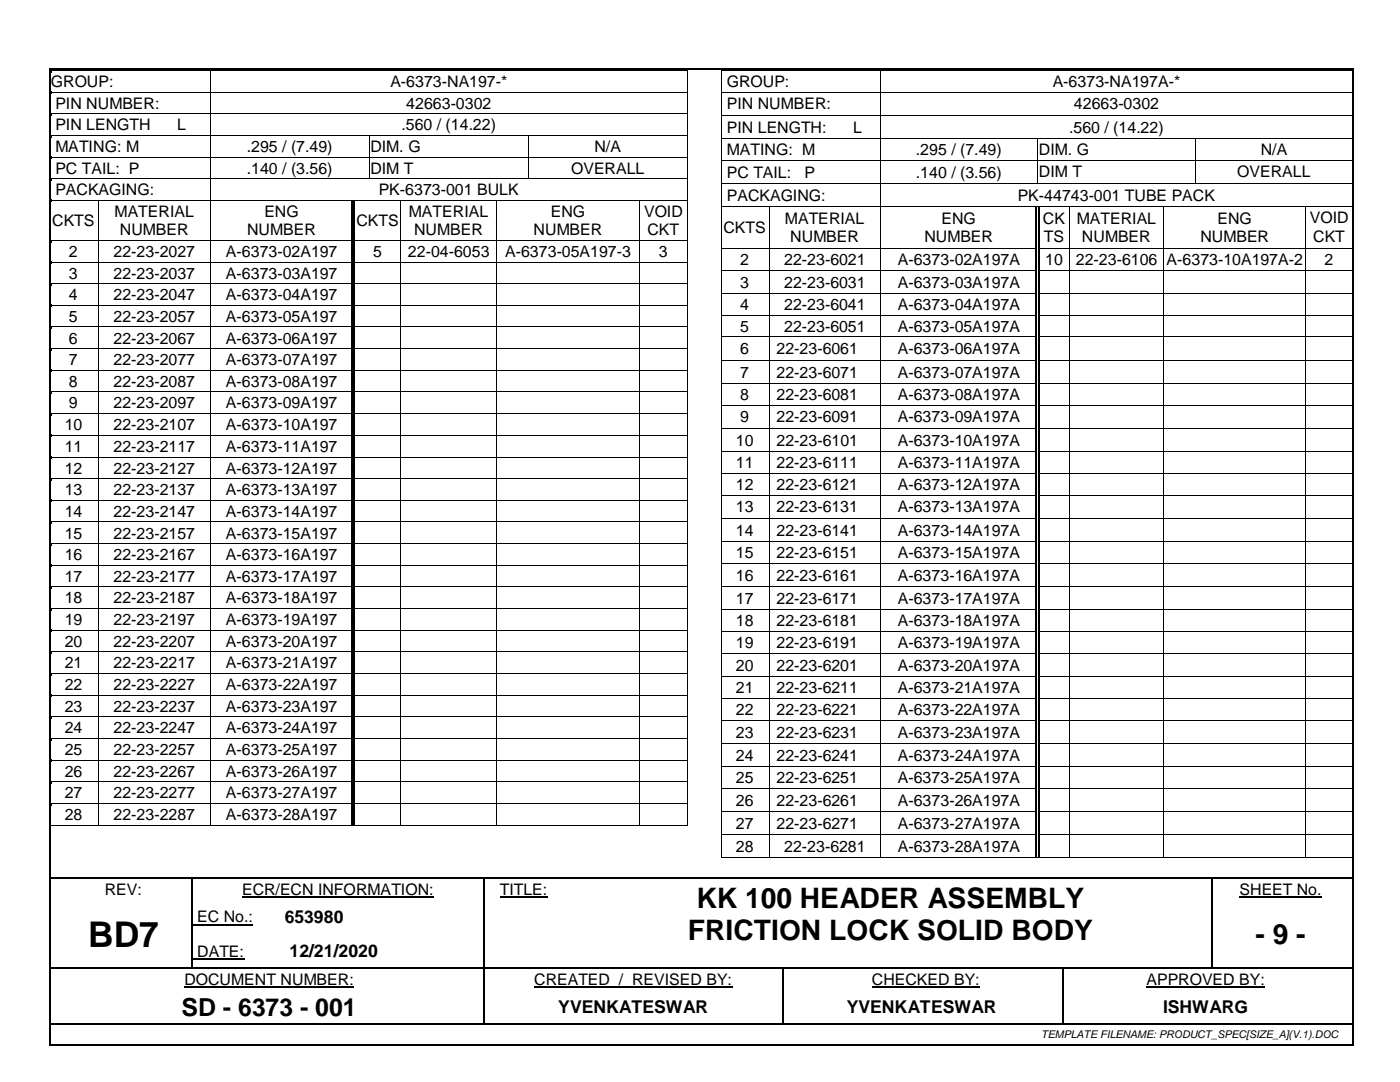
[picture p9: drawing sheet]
<svg xmlns="http://www.w3.org/2000/svg" width="279mm" height="216mm" viewBox="0 0 279 216" stroke-linecap="round" stroke-linejoin="round" font-family="sans-serif">
<defs><g id="words">
<text font-size="7.1" x="17.6" y="188.9">BD7</text>
<g font-size="5.6">
<text x="139" y="181.1">KK 100 HEADER ASSEMBLY</text>
<text x="137.3" y="187.6">FRICTION LOCK SOLID BODY</text>
<text x="250.6" y="188.3">- 9 -</text>
</g>
<text font-size="5" x="36.2" y="202.7">SD - 6373 - 001</text>
<g font-size="3.5">
<text x="56.8" y="184.1">653980</text>
<text x="57.8" y="191">12/21/2020</text>
<text x="111.4" y="202">YVENKATESWAR</text>
<text x="169" y="202">YVENKATESWAR</text>
<text x="232.1" y="202">ISHWARG</text>
</g>
<g font-size="3.2">
<text x="10.2" y="17.4">GROUP:</text>
<text x="77.9" y="17.4">A-6373-NA197-*</text>
<text x="145.1" y="17.4">GROUP:</text>
<text x="210.1" y="17.4">A-6373-NA197A-*</text>
<text x="11" y="21.7">PIN NUMBER:</text>
<text x="81.1" y="21.7">42663-0302</text>
<text x="145.1" y="21.8">PIN NUMBER:</text>
<text x="214.3" y="21.8">42663-0302</text>
<text x="11" y="26">PIN LENGTH</text>
<text x="35.4" y="26">L</text>
<text x="80.1" y="26">.560 / (14.22)</text>
<text x="145.1" y="26.5">PIN LENGTH:</text>
<text x="170.3" y="26.5">L</text>
<text x="213.4" y="26.5">.560 / (14.22)</text>
<text x="11" y="30.3">MATING: M</text>
<text x="11" y="34.6">PC TAIL: P</text>
<text x="49.2" y="30.3">.295 / (7.49)</text>
<text x="49.2" y="34.6">.140 / (3.56)</text>
<text x="73.9" y="30.3">DIM. G</text>
<text x="73.9" y="34.6">DIM T</text>
<text x="114" y="34.6">OVERALL</text>
<text x="118.6" y="30.3">N/A</text>
<text x="145.1" y="31">MATING: M</text>
<text x="145.1" y="35.5">PC TAIL:</text>
<text x="160.6" y="35.5">P</text>
<text x="182.8" y="31">.295 / (7.49)</text>
<text x="182.8" y="35.5">.140 / (3.56)</text>
<text x="207.3" y="31">DIM. G</text>
<text x="207.3" y="35.3">DIM T</text>
<text x="246.9" y="35.3">OVERALL</text>
<text x="251.6" y="31">N/A</text>
<text x="11" y="39">PACKAGING:</text>
<text x="75.6" y="39">PK-6373-001 BULK</text>
<text x="145.1" y="40.1">PACKAGING:</text>
<text x="203.1" y="40.1">PK-44743-001 TUBE PACK</text>
<text x="10.4" y="45.1">CKTS</text>
<text x="22.9" y="43.3">MATERIAL</text>
<text x="23.9" y="47">NUMBER</text>
<text x="49.3" y="47">NUMBER</text>
<text x="52.8" y="43.3">ENG</text>
<text x="71.1" y="45.1">CKTS</text>
<text x="81.6" y="43.3">MATERIAL</text>
<text x="82.6" y="47">NUMBER</text>
<text x="106.5" y="47">NUMBER</text>
<text x="109.9" y="43.3">ENG</text>
<text x="128.5" y="43.3">VOID</text>
<text x="129.2" y="47">CKT</text>
<text x="144.4" y="46.5">CKTS</text>
<text x="156.7" y="44.7">MATERIAL</text>
<text x="187.9" y="44.7">ENG</text>
<text x="208.1" y="44.7">CK</text>
<text x="214.9" y="44.7">MATERIAL</text>
<text x="243" y="44.7">ENG</text>
<text x="261.4" y="44.5">VOID</text>
<text x="13.8" y="51.3">2</text>
<text x="22.6" y="51.3">22-23-2027</text>
<text x="45.1" y="51.3">A-6373-02A197</text>
<text x="74.5" y="51.3">5</text>
<text x="81.4" y="51.3">22-04-6053</text>
<text x="100.8" y="51.3">A-6373-05A197-3</text>
<text x="131.5" y="51.3">3</text>
<text x="147.7" y="52.9">2</text>
<text x="156.5" y="52.9">22-23-6021</text>
<text x="157.7" y="48.4">NUMBER</text>
<text x="179.2" y="52.9">A-6373-02A197A</text>
<text x="184.5" y="48.4">NUMBER</text>
<text x="208.3" y="48.4">TS</text>
<text x="208.6" y="52.9">10</text>
<text x="214.7" y="52.9">22-23-6106</text>
<text x="215.9" y="48.4">NUMBER</text>
<text x="232.8" y="52.9">A-6373-10A197A-2</text>
<text x="239.6" y="48.4">NUMBER</text>
<text x="262.1" y="48.2">CKT</text>
<text x="264.4" y="52.9">2</text>
<text x="13.8" y="55.6">3</text>
<text x="13.8" y="59.9">4</text>
<text x="22.6" y="55.6">22-23-2037</text>
<text x="22.6" y="59.9">22-23-2047</text>
<text x="45.1" y="55.6">A-6373-03A197</text>
<text x="45.1" y="59.9">A-6373-04A197</text>
<text x="147.7" y="57.4">3</text>
<text x="156.5" y="57.4">22-23-6031</text>
<text x="179.2" y="57.4">A-6373-03A197A</text>
<text x="13.8" y="64.2">5</text>
<text x="22.6" y="64.2">22-23-2057</text>
<text x="45.1" y="64.2">A-6373-05A197</text>
<text x="147.7" y="61.9">4</text>
<text x="156.5" y="61.9">22-23-6041</text>
<text x="179.2" y="61.9">A-6373-04A197A</text>
<text x="13.8" y="68.5">6</text>
<text x="22.6" y="68.5">22-23-2067</text>
<text x="45.1" y="68.5">A-6373-06A197</text>
<text x="147.7" y="66.2">5</text>
<text x="147.7" y="70.7">6</text>
<text x="155" y="70.7">22-23-6061</text>
<text x="156.5" y="66.2">22-23-6051</text>
<text x="179.2" y="66.2">A-6373-05A197A</text>
<text x="179.2" y="70.7">A-6373-06A197A</text>
<text x="13.8" y="72.9">7</text>
<text x="13.8" y="77.2">8</text>
<text x="22.6" y="72.9">22-23-2077</text>
<text x="22.6" y="77.2">22-23-2087</text>
<text x="45.1" y="72.9">A-6373-07A197</text>
<text x="45.1" y="77.2">A-6373-08A197</text>
<text x="147.7" y="75.3">7</text>
<text x="155" y="75.3">22-23-6071</text>
<text x="179.2" y="75.3">A-6373-07A197A</text>
<text x="13.8" y="81.5">9</text>
<text x="22.6" y="81.5">22-23-2097</text>
<text x="45.1" y="81.5">A-6373-09A197</text>
<text x="147.7" y="79.8">8</text>
<text x="155" y="79.8">22-23-6081</text>
<text x="179.2" y="79.8">A-6373-08A197A</text>
<text x="12.9" y="85.8">10</text>
<text x="22.6" y="85.8">22-23-2107</text>
<text x="45.1" y="85.8">A-6373-10A197</text>
<text x="146.9" y="88.9">10</text>
<text x="147.7" y="84.3">9</text>
<text x="155" y="84.3">22-23-6091</text>
<text x="155" y="88.9">22-23-6101</text>
<text x="179.2" y="84.3">A-6373-09A197A</text>
<text x="179.2" y="88.9">A-6373-10A197A</text>
<text x="12.9" y="90.1">11</text>
<text x="12.9" y="94.5">12</text>
<text x="22.6" y="90.1">22-23-2117</text>
<text x="22.6" y="94.5">22-23-2127</text>
<text x="45.1" y="90.1">A-6373-11A197</text>
<text x="45.1" y="94.5">A-6373-12A197</text>
<text x="146.9" y="93.4">11</text>
<text x="155" y="93.4">22-23-6111</text>
<text x="179.2" y="93.4">A-6373-11A197A</text>
<text x="12.9" y="98.8">13</text>
<text x="22.6" y="98.8">22-23-2137</text>
<text x="45.1" y="98.8">A-6373-13A197</text>
<text x="146.9" y="97.8">12</text>
<text x="155" y="97.8">22-23-6121</text>
<text x="179.2" y="97.8">A-6373-12A197A</text>
<text x="12.9" y="103.1">14</text>
<text x="12.9" y="107.5">15</text>
<text x="22.6" y="103.1">22-23-2147</text>
<text x="22.6" y="107.5">22-23-2157</text>
<text x="45.1" y="103.1">A-6373-14A197</text>
<text x="45.1" y="107.5">A-6373-15A197</text>
<text x="146.9" y="102.3">13</text>
<text x="146.9" y="106.9">14</text>
<text x="155" y="102.3">22-23-6131</text>
<text x="155" y="106.9">22-23-6141</text>
<text x="179.2" y="102.3">A-6373-13A197A</text>
<text x="179.2" y="106.9">A-6373-14A197A</text>
<text x="12.9" y="111.8">16</text>
<text x="22.6" y="111.8">22-23-2167</text>
<text x="45.1" y="111.8">A-6373-16A197</text>
<text x="146.9" y="111.4">15</text>
<text x="155" y="111.4">22-23-6151</text>
<text x="179.2" y="111.4">A-6373-15A197A</text>
<text x="12.9" y="116.1">17</text>
<text x="22.6" y="116.1">22-23-2177</text>
<text x="45.1" y="116.1">A-6373-17A197</text>
<text x="146.9" y="115.8">16</text>
<text x="155" y="115.8">22-23-6161</text>
<text x="179.2" y="115.8">A-6373-16A197A</text>
<text x="12.9" y="120.4">18</text>
<text x="12.9" y="124.7">19</text>
<text x="22.6" y="120.4">22-23-2187</text>
<text x="22.6" y="124.7">22-23-2197</text>
<text x="45.1" y="120.4">A-6373-18A197</text>
<text x="45.1" y="124.7">A-6373-19A197</text>
<text x="146.9" y="120.5">17</text>
<text x="146.9" y="125">18</text>
<text x="155" y="120.5">22-23-6171</text>
<text x="155" y="125">22-23-6181</text>
<text x="179.2" y="120.5">A-6373-17A197A</text>
<text x="179.2" y="125">A-6373-18A197A</text>
<text x="12.9" y="129.1">20</text>
<text x="22.6" y="129.1">22-23-2207</text>
<text x="45.1" y="129.1">A-6373-20A197</text>
<text x="146.9" y="129.4">19</text>
<text x="155" y="129.4">22-23-6191</text>
<text x="179.2" y="129.4">A-6373-19A197A</text>
<text x="12.9" y="133.4">21</text>
<text x="12.9" y="137.7">22</text>
<text x="22.6" y="133.4">22-23-2217</text>
<text x="22.6" y="137.7">22-23-2227</text>
<text x="45.1" y="133.4">A-6373-21A197</text>
<text x="45.1" y="137.7">A-6373-22A197</text>
<text x="146.9" y="133.8">20</text>
<text x="155" y="133.8">22-23-6201</text>
<text x="179.2" y="133.8">A-6373-20A197A</text>
<text x="12.9" y="142">23</text>
<text x="22.6" y="142">22-23-2237</text>
<text x="45.1" y="142">A-6373-23A197</text>
<text x="146.9" y="138.3">21</text>
<text x="146.9" y="142.7">22</text>
<text x="155" y="138.3">22-23-6211</text>
<text x="155" y="142.7">22-23-6221</text>
<text x="179.2" y="138.3">A-6373-21A197A</text>
<text x="179.2" y="142.7">A-6373-22A197A</text>
<text x="12.9" y="146.3">24</text>
<text x="22.6" y="146.3">22-23-2247</text>
<text x="45.1" y="146.3">A-6373-24A197</text>
<text x="146.9" y="147.2">23</text>
<text x="155" y="147.2">22-23-6231</text>
<text x="179.2" y="147.2">A-6373-23A197A</text>
<text x="12.9" y="150.6">25</text>
<text x="12.9" y="155">26</text>
<text x="22.6" y="150.6">22-23-2257</text>
<text x="22.6" y="155">22-23-2267</text>
<text x="45.1" y="150.6">A-6373-25A197</text>
<text x="45.1" y="155">A-6373-26A197</text>
<text x="146.9" y="151.8">24</text>
<text x="155" y="151.8">22-23-6241</text>
<text x="179.2" y="151.8">A-6373-24A197A</text>
<text x="12.9" y="159.3">27</text>
<text x="22.6" y="159.3">22-23-2277</text>
<text x="45.1" y="159.3">A-6373-27A197</text>
<text x="146.9" y="156.3">25</text>
<text x="146.9" y="160.8">26</text>
<text x="155" y="156.3">22-23-6251</text>
<text x="155" y="160.8">22-23-6261</text>
<text x="179.2" y="156.3">A-6373-25A197A</text>
<text x="179.2" y="160.8">A-6373-26A197A</text>
<text x="12.9" y="163.7">28</text>
<text x="22.6" y="163.7">22-23-2287</text>
<text x="45.1" y="163.7">A-6373-28A197</text>
<text x="146.9" y="165.4">27</text>
<text x="155" y="165.4">22-23-6271</text>
<text x="179.2" y="165.4">A-6373-27A197A</text>
<text x="146.9" y="170">28</text>
<text x="156.5" y="170">22-23-6281</text>
<text x="179.2" y="170">A-6373-28A197A</text>
<text x="20.9" y="178.5">REV:</text>
<text x="48.3" y="178.5">ECR/ECN INFORMATION:</text>
<text x="99.8" y="178.5">TITLE:</text>
<text x="247.4" y="178.5">SHEET No.</text>
<text x="39.4" y="184.1">EC No.:</text>
<text x="39.4" y="191">DATE:</text>
<text x="36.8" y="196.5">DOCUMENT NUMBER:</text>
<text x="106.6" y="196.5">CREATED / REVISED BY:</text>
<text x="174" y="196.5">CHECKED BY:</text>
<text x="228.8" y="196.5">APPROVED BY:</text>
</g>
<text font-size="2.1" x="207.8" y="207.1">TEMPLATE FILENAME: PRODUCT_SPEC[SIZE_A](V.1).DOC</text>
</g></defs>
<path d="M48.3 179h38.3M99.8 179h9.5M247.4 179h16.4M36.8 197h33.9M38.5 184.5h12M38.5 191.4h10.2M106.6 197h39.6M174 197h21.5M228.8 197h23.7" fill="none" stroke="#000" stroke-width=".21"/>
<g fill="none" stroke="#000" stroke-width=".34">
<path d="M10 14v194.3M10.2 13.8h259.7M270.1 14v194.3M10.2 175.1h28M38.6 175.1h57.8M96.7 175.1h16.9M113.9 175.1h127.9M242.2 175.1h26.9M96.5 198.2v6M156.2 198.2v6M10.2 204.4h86.2M10.2 208.5h259.7"/>
<path d="M96.7 204.4h59.4M156.4 204.4h55.6M212.3 204.4h56.8"/>
</g>
<g fill="#000">
<path d="M9.8 13.6h.4v.4h-.4z" fill-rule="evenodd"/>
<path d="M9.8 13.6h.4v.4h-.4z" fill-rule="evenodd"/>
<path d="M10.2 14h.1v.4h-.1z" fill-rule="evenodd"/>
<path d="M10.2 14h.1v.1h-.1z" fill-rule="evenodd"/>
<path d="M10.2 18.3h.1v.4h-.1z" fill-rule="evenodd"/>
<path d="M41.8 14.1h.2v.3h-.2z" fill-rule="evenodd"/>
<path d="M41.8 14h.2v.1h-.2z" fill-rule="evenodd"/>
<path d="M41.8 18.3h.2v.4h-.2z" fill-rule="evenodd"/>
<path d="M137.1 14h.2v.4h-.2z" fill-rule="evenodd"/>
<path d="M137.1 14h.2v.1h-.2z" fill-rule="evenodd"/>
<path d="M137.1 18.3h.2v.4h-.2z" fill-rule="evenodd"/>
<path d="M143.8 14h.2v.4h-.2z" fill-rule="evenodd"/>
<path d="M143.8 14h.2v.1h-.2z" fill-rule="evenodd"/>
<path d="M143.8 18.3h.2v.5h-.2z" fill-rule="evenodd"/>
<path d="M175.5 14.1h.2v.3h-.2z" fill-rule="evenodd"/>
<path d="M175.5 14h.2v.1h-.2z" fill-rule="evenodd"/>
<path d="M175.5 18.3h.2v.5h-.2z" fill-rule="evenodd"/>
<path d="M269.9 13.6h.4v.4h-.4z" fill-rule="evenodd"/>
<path d="M269.9 13.6h.4v.4h-.4z" fill-rule="evenodd"/>
<path d="M10.2 22.6h.1v.4h-.1z" fill-rule="evenodd"/>
<path d="M10.2 26.9h.1v.5h-.1z" fill-rule="evenodd"/>
<path d="M10.2 31.2h.1v.5h-.1z" fill-rule="evenodd"/>
<path d="M10.2 35.6h.1v.4h-.1z" fill-rule="evenodd"/>
<path d="M41.8 22.6h.2v.4h-.2z" fill-rule="evenodd"/>
<path d="M41.8 26.9h.2v.5h-.2z" fill-rule="evenodd"/>
<path d="M41.8 31.2h.2v.5h-.2z" fill-rule="evenodd"/>
<path d="M41.8 35.6h.2v.4h-.2z" fill-rule="evenodd"/>
<path d="M73.6 27.1h.2v.3h-.2z" fill-rule="evenodd"/>
<path d="M73.6 26.9h.2v.2h-.2z" fill-rule="evenodd"/>
<path d="M73.6 31.2h.2v.5h-.2z" fill-rule="evenodd"/>
<path d="M73.6 35.6h.2v.1h-.2z" fill-rule="evenodd"/>
<path d="M105.3 27.1h.2v.3h-.2z" fill-rule="evenodd"/>
<path d="M105.3 26.9h.2v.2h-.2z" fill-rule="evenodd"/>
<path d="M105.3 31.2h.2v.5h-.2z" fill-rule="evenodd"/>
<path d="M105.3 35.6h.2v.1h-.2z" fill-rule="evenodd"/>
<path d="M137.1 22.6h.2v.4h-.2z" fill-rule="evenodd"/>
<path d="M137.1 26.9h.2v.5h-.2z" fill-rule="evenodd"/>
<path d="M137.1 31.2h.2v.5h-.2z" fill-rule="evenodd"/>
<path d="M137.1 35.6h.2v.4h-.2z" fill-rule="evenodd"/>
<path d="M143.8 23h.2v.4h-.2z" fill-rule="evenodd"/>
<path d="M143.8 27.6h.2v.4h-.2z" fill-rule="evenodd"/>
<path d="M143.8 31.9h.2v.4h-.2z" fill-rule="evenodd"/>
<path d="M143.8 36.5h.2v.5h-.2z" fill-rule="evenodd"/>
<path d="M175.5 23h.2v.4h-.2z" fill-rule="evenodd"/>
<path d="M175.5 27.6h.2v.4h-.2z" fill-rule="evenodd"/>
<path d="M175.5 31.9h.2v.4h-.2z" fill-rule="evenodd"/>
<path d="M175.5 36.5h.2v.5h-.2z" fill-rule="evenodd"/>
<path d="M207 27.7h.2v.3h-.2z" fill-rule="evenodd"/>
<path d="M207 27.6h.2v.1h-.2z" fill-rule="evenodd"/>
<path d="M207 31.9h.2v.4h-.2z" fill-rule="evenodd"/>
<path d="M207 36.5h.2v.2h-.2z" fill-rule="evenodd"/>
<path d="M238.5 27.7h.1v.3h-.1z" fill-rule="evenodd"/>
<path d="M238.5 27.6h.1v.1h-.1z" fill-rule="evenodd"/>
<path d="M238.5 31.9h.1v.4h-.1z" fill-rule="evenodd"/>
<path d="M238.5 36.5h.1v.2h-.1z" fill-rule="evenodd"/>
<path d="M10.2 39.9h.1v.4h-.1z" fill-rule="evenodd"/>
<path d="M10.2 47.9h.1v.4h-.1z" fill-rule="evenodd"/>
<path d="M10.2 52.2h.1v.4h-.1z" fill-rule="evenodd"/>
<path d="M10.2 56.5h.1v.4h-.1z" fill-rule="evenodd"/>
<path d="M19.6 40.1h.2v.2h-.2z" fill-rule="evenodd"/>
<path d="M19.6 39.9h.2v.2h-.2z" fill-rule="evenodd"/>
<path d="M19.6 47.9h.2v.4h-.2z" fill-rule="evenodd"/>
<path d="M19.6 52.2h.2v.4h-.2z" fill-rule="evenodd"/>
<path d="M19.6 56.5h.2v.4h-.2z" fill-rule="evenodd"/>
<path d="M41.8 39.9h.2v.4h-.2z" fill-rule="evenodd"/>
<path d="M41.8 47.9h.2v.4h-.2z" fill-rule="evenodd"/>
<path d="M41.8 52.2h.2v.4h-.2z" fill-rule="evenodd"/>
<path d="M41.8 56.5h.2v.4h-.2z" fill-rule="evenodd"/>
<path d="M70.1 40.1h.3v.2h-.3z" fill-rule="evenodd"/>
<path d="M70.1 39.9h.2v.2h-.2z" fill-rule="evenodd"/>
<path d="M70.1 47.9h.3v.4h-.3z" fill-rule="evenodd"/>
<path d="M70.1 52.2h.3v.4h-.3z" fill-rule="evenodd"/>
<path d="M70.1 56.5h.3v.4h-.3z" fill-rule="evenodd"/>
<path d="M70.6 40.1h.3v.2h-.3z" fill-rule="evenodd"/>
<path d="M70.6 47.9h.3v.4h-.3z" fill-rule="evenodd"/>
<path d="M70.6 52.2h.3v.4h-.3z" fill-rule="evenodd"/>
<path d="M70.6 56.5h.3v.4h-.3z" fill-rule="evenodd"/>
<path d="M79.9 40.1h.2v.2h-.2z" fill-rule="evenodd"/>
<path d="M79.9 39.9h.2v.2h-.2z" fill-rule="evenodd"/>
<path d="M79.9 47.9h.2v.4h-.2z" fill-rule="evenodd"/>
<path d="M79.9 52.2h.2v.4h-.2z" fill-rule="evenodd"/>
<path d="M79.9 56.5h.2v.4h-.2z" fill-rule="evenodd"/>
<path d="M99 40.1h.2v.2h-.2z" fill-rule="evenodd"/>
<path d="M99 39.9h.2v.2h-.2z" fill-rule="evenodd"/>
<path d="M99 47.9h.2v.4h-.2z" fill-rule="evenodd"/>
<path d="M99 52.2h.2v.4h-.2z" fill-rule="evenodd"/>
<path d="M99 56.5h.2v.4h-.2z" fill-rule="evenodd"/>
<path d="M127.6 40.1h.1v.2h-.1z" fill-rule="evenodd"/>
<path d="M127.6 39.9h.1v.2h-.1z" fill-rule="evenodd"/>
<path d="M127.6 47.9h.1v.4h-.1z" fill-rule="evenodd"/>
<path d="M127.6 52.2h.1v.4h-.1z" fill-rule="evenodd"/>
<path d="M127.6 56.5h.1v.4h-.1z" fill-rule="evenodd"/>
<path d="M137.1 39.9h.2v.4h-.2z" fill-rule="evenodd"/>
<path d="M137.1 47.9h.2v.4h-.2z" fill-rule="evenodd"/>
<path d="M137.1 52.2h.2v.4h-.2z" fill-rule="evenodd"/>
<path d="M137.1 56.5h.2v.4h-.2z" fill-rule="evenodd"/>
<path d="M143.8 41.2h.2v.4h-.2z" fill-rule="evenodd"/>
<path d="M143.8 49.5h.2v.4h-.2z" fill-rule="evenodd"/>
<path d="M143.8 53.8h.2v.4h-.2z" fill-rule="evenodd"/>
<path d="M143.8 58.4h.2v.5h-.2z" fill-rule="evenodd"/>
<path d="M153.5 41.3h.2v.3h-.2z" fill-rule="evenodd"/>
<path d="M153.5 41.2h.2v.1h-.2z" fill-rule="evenodd"/>
<path d="M153.5 49.5h.2v.4h-.2z" fill-rule="evenodd"/>
<path d="M153.5 53.8h.2v.4h-.2z" fill-rule="evenodd"/>
<path d="M153.5 58.4h.2v.5h-.2z" fill-rule="evenodd"/>
<path d="M175.5 41.2h.2v.4h-.2z" fill-rule="evenodd"/>
<path d="M175.5 49.5h.2v.4h-.2z" fill-rule="evenodd"/>
<path d="M175.5 53.8h.2v.4h-.2z" fill-rule="evenodd"/>
<path d="M175.5 58.4h.2v.5h-.2z" fill-rule="evenodd"/>
<path d="M206.7 41.3h.3v.3h-.3z" fill-rule="evenodd"/>
<path d="M206.7 41.2h.2v.1h-.2z" fill-rule="evenodd"/>
<path d="M206.7 49.5h.3v.4h-.3z" fill-rule="evenodd"/>
<path d="M206.7 53.8h.3v.4h-.3z" fill-rule="evenodd"/>
<path d="M206.7 58.4h.3v.5h-.3z" fill-rule="evenodd"/>
<path d="M207.2 41.3h.3v.3h-.3z" fill-rule="evenodd"/>
<path d="M207.2 49.5h.3v.4h-.3z" fill-rule="evenodd"/>
<path d="M207.2 53.8h.3v.4h-.3z" fill-rule="evenodd"/>
<path d="M207.2 58.4h.3v.5h-.3z" fill-rule="evenodd"/>
<path d="M213.3 41.3h.2v.3h-.2z" fill-rule="evenodd"/>
<path d="M213.3 41.2h.2v.1h-.2z" fill-rule="evenodd"/>
<path d="M213.3 49.5h.2v.4h-.2z" fill-rule="evenodd"/>
<path d="M213.3 53.8h.2v.4h-.2z" fill-rule="evenodd"/>
<path d="M213.3 58.4h.2v.5h-.2z" fill-rule="evenodd"/>
<path d="M232.1 41.3h.2v.3h-.2z" fill-rule="evenodd"/>
<path d="M232.1 41.2h.2v.1h-.2z" fill-rule="evenodd"/>
<path d="M232.1 49.5h.2v.4h-.2z" fill-rule="evenodd"/>
<path d="M232.1 53.8h.2v.4h-.2z" fill-rule="evenodd"/>
<path d="M232.1 58.4h.2v.5h-.2z" fill-rule="evenodd"/>
<path d="M260.5 41.3h.1v.3h-.1z" fill-rule="evenodd"/>
<path d="M260.5 41.2h.1v.1h-.1z" fill-rule="evenodd"/>
<path d="M260.5 49.5h.1v.4h-.1z" fill-rule="evenodd"/>
<path d="M260.5 53.8h.1v.4h-.1z" fill-rule="evenodd"/>
<path d="M260.5 58.4h.1v.5h-.1z" fill-rule="evenodd"/>
<path d="M10.2 60.8h.1v.5h-.1z" fill-rule="evenodd"/>
<path d="M10.2 65.2h.1v.4h-.1z" fill-rule="evenodd"/>
<path d="M10.2 69.5h.1v.4h-.1z" fill-rule="evenodd"/>
<path d="M10.2 73.8h.1v.4h-.1z" fill-rule="evenodd"/>
<path d="M10.2 78.1h.1v.4h-.1z" fill-rule="evenodd"/>
<path d="M19.6 60.8h.2v.5h-.2z" fill-rule="evenodd"/>
<path d="M19.6 65.2h.2v.4h-.2z" fill-rule="evenodd"/>
<path d="M19.6 69.5h.2v.4h-.2z" fill-rule="evenodd"/>
<path d="M19.6 73.8h.2v.4h-.2z" fill-rule="evenodd"/>
<path d="M19.6 78.1h.2v.4h-.2z" fill-rule="evenodd"/>
<path d="M41.8 60.8h.2v.5h-.2z" fill-rule="evenodd"/>
<path d="M41.8 65.2h.2v.4h-.2z" fill-rule="evenodd"/>
<path d="M41.8 69.5h.2v.4h-.2z" fill-rule="evenodd"/>
<path d="M41.8 73.8h.2v.4h-.2z" fill-rule="evenodd"/>
<path d="M41.8 78.1h.2v.4h-.2z" fill-rule="evenodd"/>
<path d="M70.1 60.8h.3v.5h-.3z" fill-rule="evenodd"/>
<path d="M70.1 65.2h.3v.4h-.3z" fill-rule="evenodd"/>
<path d="M70.1 69.5h.3v.4h-.3z" fill-rule="evenodd"/>
<path d="M70.1 73.8h.3v.4h-.3z" fill-rule="evenodd"/>
<path d="M70.1 78.1h.3v.4h-.3z" fill-rule="evenodd"/>
<path d="M70.6 60.8h.3v.5h-.3z" fill-rule="evenodd"/>
<path d="M70.6 65.2h.3v.4h-.3z" fill-rule="evenodd"/>
<path d="M70.6 69.5h.3v.4h-.3z" fill-rule="evenodd"/>
<path d="M70.6 73.8h.3v.4h-.3z" fill-rule="evenodd"/>
<path d="M70.6 78.1h.3v.4h-.3z" fill-rule="evenodd"/>
<path d="M79.9 60.8h.2v.5h-.2z" fill-rule="evenodd"/>
<path d="M79.9 65.2h.2v.4h-.2z" fill-rule="evenodd"/>
<path d="M79.9 69.5h.2v.4h-.2z" fill-rule="evenodd"/>
<path d="M79.9 73.8h.2v.4h-.2z" fill-rule="evenodd"/>
<path d="M79.9 78.1h.2v.4h-.2z" fill-rule="evenodd"/>
<path d="M99 60.8h.2v.5h-.2z" fill-rule="evenodd"/>
<path d="M99 65.2h.2v.4h-.2z" fill-rule="evenodd"/>
<path d="M99 69.5h.2v.4h-.2z" fill-rule="evenodd"/>
<path d="M99 73.8h.2v.4h-.2z" fill-rule="evenodd"/>
<path d="M99 78.1h.2v.4h-.2z" fill-rule="evenodd"/>
<path d="M127.6 60.8h.1v.5h-.1z" fill-rule="evenodd"/>
<path d="M127.6 65.2h.1v.4h-.1z" fill-rule="evenodd"/>
<path d="M127.6 69.5h.1v.4h-.1z" fill-rule="evenodd"/>
<path d="M127.6 73.8h.1v.4h-.1z" fill-rule="evenodd"/>
<path d="M127.6 78.1h.1v.4h-.1z" fill-rule="evenodd"/>
<path d="M137.1 60.8h.2v.5h-.2z" fill-rule="evenodd"/>
<path d="M137.1 65.2h.2v.4h-.2z" fill-rule="evenodd"/>
<path d="M137.1 69.5h.2v.4h-.2z" fill-rule="evenodd"/>
<path d="M137.1 73.8h.2v.4h-.2z" fill-rule="evenodd"/>
<path d="M137.1 78.1h.2v.4h-.2z" fill-rule="evenodd"/>
<path d="M143.8 62.8h.2v.4h-.2z" fill-rule="evenodd"/>
<path d="M143.8 67.1h.2v.5h-.2z" fill-rule="evenodd"/>
<path d="M143.8 71.8h.2v.4h-.2z" fill-rule="evenodd"/>
<path d="M143.8 76.4h.2v.5h-.2z" fill-rule="evenodd"/>
<path d="M153.5 62.8h.2v.4h-.2z" fill-rule="evenodd"/>
<path d="M153.5 67.1h.2v.5h-.2z" fill-rule="evenodd"/>
<path d="M153.5 71.8h.2v.4h-.2z" fill-rule="evenodd"/>
<path d="M153.5 76.4h.2v.5h-.2z" fill-rule="evenodd"/>
<path d="M175.5 62.8h.2v.4h-.2z" fill-rule="evenodd"/>
<path d="M175.5 67.1h.2v.5h-.2z" fill-rule="evenodd"/>
<path d="M175.5 71.8h.2v.4h-.2z" fill-rule="evenodd"/>
<path d="M175.5 76.4h.2v.5h-.2z" fill-rule="evenodd"/>
<path d="M206.7 62.8h.3v.4h-.3z" fill-rule="evenodd"/>
<path d="M206.7 67.1h.3v.5h-.3z" fill-rule="evenodd"/>
<path d="M206.7 71.8h.3v.4h-.3z" fill-rule="evenodd"/>
<path d="M206.7 76.4h.3v.5h-.3z" fill-rule="evenodd"/>
<path d="M207.2 62.8h.3v.4h-.3z" fill-rule="evenodd"/>
<path d="M207.2 67.1h.3v.5h-.3z" fill-rule="evenodd"/>
<path d="M207.2 71.8h.3v.4h-.3z" fill-rule="evenodd"/>
<path d="M207.2 76.4h.3v.5h-.3z" fill-rule="evenodd"/>
<path d="M213.3 62.8h.2v.4h-.2z" fill-rule="evenodd"/>
<path d="M213.3 67.1h.2v.5h-.2z" fill-rule="evenodd"/>
<path d="M213.3 71.8h.2v.4h-.2z" fill-rule="evenodd"/>
<path d="M213.3 76.4h.2v.5h-.2z" fill-rule="evenodd"/>
<path d="M232.1 62.8h.2v.4h-.2z" fill-rule="evenodd"/>
<path d="M232.1 67.1h.2v.5h-.2z" fill-rule="evenodd"/>
<path d="M232.1 71.8h.2v.4h-.2z" fill-rule="evenodd"/>
<path d="M232.1 76.4h.2v.5h-.2z" fill-rule="evenodd"/>
<path d="M260.5 62.8h.1v.4h-.1z" fill-rule="evenodd"/>
<path d="M260.5 67.1h.1v.5h-.1z" fill-rule="evenodd"/>
<path d="M260.5 71.8h.1v.4h-.1z" fill-rule="evenodd"/>
<path d="M260.5 76.4h.1v.5h-.1z" fill-rule="evenodd"/>
<path d="M10.2 82.4h.1v.5h-.1z" fill-rule="evenodd"/>
<path d="M10.2 86.8h.1v.4h-.1z" fill-rule="evenodd"/>
<path d="M10.2 91.1h.1v.4h-.1z" fill-rule="evenodd"/>
<path d="M10.2 95.4h.1v.5h-.1z" fill-rule="evenodd"/>
<path d="M19.6 82.4h.2v.5h-.2z" fill-rule="evenodd"/>
<path d="M19.6 86.8h.2v.4h-.2z" fill-rule="evenodd"/>
<path d="M19.6 91.1h.2v.4h-.2z" fill-rule="evenodd"/>
<path d="M19.6 95.4h.2v.5h-.2z" fill-rule="evenodd"/>
<path d="M41.8 82.4h.2v.5h-.2z" fill-rule="evenodd"/>
<path d="M41.8 86.8h.2v.4h-.2z" fill-rule="evenodd"/>
<path d="M41.8 91.1h.2v.4h-.2z" fill-rule="evenodd"/>
<path d="M41.8 95.4h.2v.5h-.2z" fill-rule="evenodd"/>
<path d="M70.1 82.4h.3v.5h-.3z" fill-rule="evenodd"/>
<path d="M70.1 86.8h.3v.4h-.3z" fill-rule="evenodd"/>
<path d="M70.1 91.1h.3v.4h-.3z" fill-rule="evenodd"/>
<path d="M70.1 95.4h.3v.5h-.3z" fill-rule="evenodd"/>
<path d="M70.6 82.4h.3v.5h-.3z" fill-rule="evenodd"/>
<path d="M70.6 86.8h.3v.4h-.3z" fill-rule="evenodd"/>
<path d="M70.6 91.1h.3v.4h-.3z" fill-rule="evenodd"/>
<path d="M70.6 95.4h.3v.5h-.3z" fill-rule="evenodd"/>
<path d="M79.9 82.4h.2v.5h-.2z" fill-rule="evenodd"/>
<path d="M79.9 86.8h.2v.4h-.2z" fill-rule="evenodd"/>
<path d="M79.9 91.1h.2v.4h-.2z" fill-rule="evenodd"/>
<path d="M79.9 95.4h.2v.5h-.2z" fill-rule="evenodd"/>
<path d="M99 82.4h.2v.5h-.2z" fill-rule="evenodd"/>
<path d="M99 86.8h.2v.4h-.2z" fill-rule="evenodd"/>
<path d="M99 91.1h.2v.4h-.2z" fill-rule="evenodd"/>
<path d="M99 95.4h.2v.5h-.2z" fill-rule="evenodd"/>
<path d="M127.6 82.4h.1v.5h-.1z" fill-rule="evenodd"/>
<path d="M127.6 86.8h.1v.4h-.1z" fill-rule="evenodd"/>
<path d="M127.6 91.1h.1v.4h-.1z" fill-rule="evenodd"/>
<path d="M127.6 95.4h.1v.5h-.1z" fill-rule="evenodd"/>
<path d="M137.1 82.4h.2v.5h-.2z" fill-rule="evenodd"/>
<path d="M137.1 86.8h.2v.4h-.2z" fill-rule="evenodd"/>
<path d="M137.1 91.1h.2v.4h-.2z" fill-rule="evenodd"/>
<path d="M137.1 95.4h.2v.5h-.2z" fill-rule="evenodd"/>
<path d="M143.8 80.7h.2v.5h-.2z" fill-rule="evenodd"/>
<path d="M143.8 85.4h.2v.4h-.2z" fill-rule="evenodd"/>
<path d="M143.8 90h.2v.4h-.2z" fill-rule="evenodd"/>
<path d="M143.8 94.4h.2v.4h-.2z" fill-rule="evenodd"/>
<path d="M143.8 98.7h.2v.5h-.2z" fill-rule="evenodd"/>
<path d="M153.5 80.7h.2v.5h-.2z" fill-rule="evenodd"/>
<path d="M153.5 85.4h.2v.4h-.2z" fill-rule="evenodd"/>
<path d="M153.5 90h.2v.4h-.2z" fill-rule="evenodd"/>
<path d="M153.5 94.4h.2v.4h-.2z" fill-rule="evenodd"/>
<path d="M153.5 98.7h.2v.5h-.2z" fill-rule="evenodd"/>
<path d="M175.5 80.7h.2v.5h-.2z" fill-rule="evenodd"/>
<path d="M175.5 85.4h.2v.4h-.2z" fill-rule="evenodd"/>
<path d="M175.5 90h.2v.4h-.2z" fill-rule="evenodd"/>
<path d="M175.5 94.4h.2v.4h-.2z" fill-rule="evenodd"/>
<path d="M175.5 98.7h.2v.5h-.2z" fill-rule="evenodd"/>
<path d="M206.7 80.7h.3v.5h-.3z" fill-rule="evenodd"/>
<path d="M206.7 85.4h.3v.4h-.3z" fill-rule="evenodd"/>
<path d="M206.7 90h.3v.4h-.3z" fill-rule="evenodd"/>
<path d="M206.7 94.4h.3v.4h-.3z" fill-rule="evenodd"/>
<path d="M206.7 98.7h.3v.5h-.3z" fill-rule="evenodd"/>
<path d="M207.2 80.7h.3v.5h-.3z" fill-rule="evenodd"/>
<path d="M207.2 85.4h.3v.4h-.3z" fill-rule="evenodd"/>
<path d="M207.2 90h.3v.4h-.3z" fill-rule="evenodd"/>
<path d="M207.2 94.4h.3v.4h-.3z" fill-rule="evenodd"/>
<path d="M207.2 98.7h.3v.5h-.3z" fill-rule="evenodd"/>
<path d="M213.3 80.7h.2v.5h-.2z" fill-rule="evenodd"/>
<path d="M213.3 85.4h.2v.4h-.2z" fill-rule="evenodd"/>
<path d="M213.3 90h.2v.4h-.2z" fill-rule="evenodd"/>
<path d="M213.3 94.4h.2v.4h-.2z" fill-rule="evenodd"/>
<path d="M213.3 98.7h.2v.5h-.2z" fill-rule="evenodd"/>
<path d="M232.1 80.7h.2v.5h-.2z" fill-rule="evenodd"/>
<path d="M232.1 85.4h.2v.4h-.2z" fill-rule="evenodd"/>
<path d="M232.1 90h.2v.4h-.2z" fill-rule="evenodd"/>
<path d="M232.1 94.4h.2v.4h-.2z" fill-rule="evenodd"/>
<path d="M232.1 98.7h.2v.5h-.2z" fill-rule="evenodd"/>
<path d="M260.5 80.7h.1v.5h-.1z" fill-rule="evenodd"/>
<path d="M260.5 85.4h.1v.4h-.1z" fill-rule="evenodd"/>
<path d="M260.5 90h.1v.4h-.1z" fill-rule="evenodd"/>
<path d="M260.5 94.4h.1v.4h-.1z" fill-rule="evenodd"/>
<path d="M260.5 98.7h.1v.5h-.1z" fill-rule="evenodd"/>
<path d="M10.2 99.8h.1v.4h-.1z" fill-rule="evenodd"/>
<path d="M10.2 104.1h.1v.4h-.1z" fill-rule="evenodd"/>
<path d="M10.2 108.4h.1v.4h-.1z" fill-rule="evenodd"/>
<path d="M10.2 112.7h.1v.4h-.1z" fill-rule="evenodd"/>
<path d="M10.2 117h.1v.5h-.1z" fill-rule="evenodd"/>
<path d="M19.6 99.8h.2v.4h-.2z" fill-rule="evenodd"/>
<path d="M19.6 104.1h.2v.4h-.2z" fill-rule="evenodd"/>
<path d="M19.6 108.4h.2v.4h-.2z" fill-rule="evenodd"/>
<path d="M19.6 112.7h.2v.4h-.2z" fill-rule="evenodd"/>
<path d="M19.6 117h.2v.5h-.2z" fill-rule="evenodd"/>
<path d="M41.8 99.8h.2v.4h-.2z" fill-rule="evenodd"/>
<path d="M41.8 104.1h.2v.4h-.2z" fill-rule="evenodd"/>
<path d="M41.8 108.4h.2v.4h-.2z" fill-rule="evenodd"/>
<path d="M41.8 112.7h.2v.4h-.2z" fill-rule="evenodd"/>
<path d="M41.8 117h.2v.5h-.2z" fill-rule="evenodd"/>
<path d="M70.1 99.8h.3v.4h-.3z" fill-rule="evenodd"/>
<path d="M70.1 104.1h.3v.4h-.3z" fill-rule="evenodd"/>
<path d="M70.1 108.4h.3v.4h-.3z" fill-rule="evenodd"/>
<path d="M70.1 112.7h.3v.4h-.3z" fill-rule="evenodd"/>
<path d="M70.1 117h.3v.5h-.3z" fill-rule="evenodd"/>
<path d="M70.6 99.8h.3v.4h-.3z" fill-rule="evenodd"/>
<path d="M70.6 104.1h.3v.4h-.3z" fill-rule="evenodd"/>
<path d="M70.6 108.4h.3v.4h-.3z" fill-rule="evenodd"/>
<path d="M70.6 112.7h.3v.4h-.3z" fill-rule="evenodd"/>
<path d="M70.6 117h.3v.5h-.3z" fill-rule="evenodd"/>
<path d="M79.9 99.8h.2v.4h-.2z" fill-rule="evenodd"/>
<path d="M79.9 104.1h.2v.4h-.2z" fill-rule="evenodd"/>
<path d="M79.9 108.4h.2v.4h-.2z" fill-rule="evenodd"/>
<path d="M79.9 112.7h.2v.4h-.2z" fill-rule="evenodd"/>
<path d="M79.9 117h.2v.5h-.2z" fill-rule="evenodd"/>
<path d="M99 99.8h.2v.4h-.2z" fill-rule="evenodd"/>
<path d="M99 104.1h.2v.4h-.2z" fill-rule="evenodd"/>
<path d="M99 108.4h.2v.4h-.2z" fill-rule="evenodd"/>
<path d="M99 112.7h.2v.4h-.2z" fill-rule="evenodd"/>
<path d="M99 117h.2v.5h-.2z" fill-rule="evenodd"/>
<path d="M127.6 99.8h.1v.4h-.1z" fill-rule="evenodd"/>
<path d="M127.6 104.1h.1v.4h-.1z" fill-rule="evenodd"/>
<path d="M127.6 108.4h.1v.4h-.1z" fill-rule="evenodd"/>
<path d="M127.6 112.7h.1v.4h-.1z" fill-rule="evenodd"/>
<path d="M127.6 117h.1v.5h-.1z" fill-rule="evenodd"/>
<path d="M137.1 99.8h.2v.4h-.2z" fill-rule="evenodd"/>
<path d="M137.1 104.1h.2v.4h-.2z" fill-rule="evenodd"/>
<path d="M137.1 108.4h.2v.4h-.2z" fill-rule="evenodd"/>
<path d="M137.1 112.7h.2v.4h-.2z" fill-rule="evenodd"/>
<path d="M137.1 117h.2v.5h-.2z" fill-rule="evenodd"/>
<path d="M143.8 103.4h.2v.4h-.2z" fill-rule="evenodd"/>
<path d="M143.8 108h.2v.4h-.2z" fill-rule="evenodd"/>
<path d="M143.8 112.3h.2v.5h-.2z" fill-rule="evenodd"/>
<path d="M143.8 116.9h.2v.5h-.2z" fill-rule="evenodd"/>
<path d="M153.5 103.4h.2v.4h-.2z" fill-rule="evenodd"/>
<path d="M153.5 108h.2v.4h-.2z" fill-rule="evenodd"/>
<path d="M153.5 112.3h.2v.5h-.2z" fill-rule="evenodd"/>
<path d="M153.5 116.9h.2v.5h-.2z" fill-rule="evenodd"/>
<path d="M175.5 103.4h.2v.4h-.2z" fill-rule="evenodd"/>
<path d="M175.5 108h.2v.4h-.2z" fill-rule="evenodd"/>
<path d="M175.5 112.3h.2v.5h-.2z" fill-rule="evenodd"/>
<path d="M175.5 116.9h.2v.5h-.2z" fill-rule="evenodd"/>
<path d="M206.7 103.4h.3v.4h-.3z" fill-rule="evenodd"/>
<path d="M206.7 108h.3v.4h-.3z" fill-rule="evenodd"/>
<path d="M206.7 112.3h.3v.5h-.3z" fill-rule="evenodd"/>
<path d="M206.7 116.9h.3v.5h-.3z" fill-rule="evenodd"/>
<path d="M207.2 103.4h.3v.4h-.3z" fill-rule="evenodd"/>
<path d="M207.2 108h.3v.4h-.3z" fill-rule="evenodd"/>
<path d="M207.2 112.3h.3v.5h-.3z" fill-rule="evenodd"/>
<path d="M207.2 116.9h.3v.5h-.3z" fill-rule="evenodd"/>
<path d="M213.3 103.4h.2v.4h-.2z" fill-rule="evenodd"/>
<path d="M213.3 108h.2v.4h-.2z" fill-rule="evenodd"/>
<path d="M213.3 112.3h.2v.5h-.2z" fill-rule="evenodd"/>
<path d="M213.3 116.9h.2v.5h-.2z" fill-rule="evenodd"/>
<path d="M232.1 103.4h.2v.4h-.2z" fill-rule="evenodd"/>
<path d="M232.1 108h.2v.4h-.2z" fill-rule="evenodd"/>
<path d="M232.1 112.3h.2v.5h-.2z" fill-rule="evenodd"/>
<path d="M232.1 116.9h.2v.5h-.2z" fill-rule="evenodd"/>
<path d="M260.5 103.4h.1v.4h-.1z" fill-rule="evenodd"/>
<path d="M260.5 108h.1v.4h-.1z" fill-rule="evenodd"/>
<path d="M260.5 112.3h.1v.5h-.1z" fill-rule="evenodd"/>
<path d="M260.5 116.9h.1v.5h-.1z" fill-rule="evenodd"/>
<path d="M10.2 121.4h.1v.4h-.1z" fill-rule="evenodd"/>
<path d="M10.2 125.7h.1v.4h-.1z" fill-rule="evenodd"/>
<path d="M10.2 130h.1v.4h-.1z" fill-rule="evenodd"/>
<path d="M10.2 134.3h.1v.4h-.1z" fill-rule="evenodd"/>
<path d="M10.2 138.6h.1v.4h-.1z" fill-rule="evenodd"/>
<path d="M19.6 121.4h.2v.4h-.2z" fill-rule="evenodd"/>
<path d="M19.6 125.7h.2v.4h-.2z" fill-rule="evenodd"/>
<path d="M19.6 130h.2v.4h-.2z" fill-rule="evenodd"/>
<path d="M19.6 134.3h.2v.4h-.2z" fill-rule="evenodd"/>
<path d="M19.6 138.6h.2v.4h-.2z" fill-rule="evenodd"/>
<path d="M41.8 121.4h.2v.4h-.2z" fill-rule="evenodd"/>
<path d="M41.8 125.7h.2v.4h-.2z" fill-rule="evenodd"/>
<path d="M41.8 130h.2v.4h-.2z" fill-rule="evenodd"/>
<path d="M41.8 134.3h.2v.4h-.2z" fill-rule="evenodd"/>
<path d="M41.8 138.6h.2v.4h-.2z" fill-rule="evenodd"/>
<path d="M70.1 121.4h.3v.4h-.3z" fill-rule="evenodd"/>
<path d="M70.1 125.7h.3v.4h-.3z" fill-rule="evenodd"/>
<path d="M70.1 130h.3v.4h-.3z" fill-rule="evenodd"/>
<path d="M70.1 134.3h.3v.4h-.3z" fill-rule="evenodd"/>
<path d="M70.1 138.6h.3v.4h-.3z" fill-rule="evenodd"/>
<path d="M70.6 121.4h.3v.4h-.3z" fill-rule="evenodd"/>
<path d="M70.6 125.7h.3v.4h-.3z" fill-rule="evenodd"/>
<path d="M70.6 130h.3v.4h-.3z" fill-rule="evenodd"/>
<path d="M70.6 134.3h.3v.4h-.3z" fill-rule="evenodd"/>
<path d="M70.6 138.6h.3v.4h-.3z" fill-rule="evenodd"/>
<path d="M79.9 121.4h.2v.4h-.2z" fill-rule="evenodd"/>
<path d="M79.9 125.7h.2v.4h-.2z" fill-rule="evenodd"/>
<path d="M79.9 130h.2v.4h-.2z" fill-rule="evenodd"/>
<path d="M79.9 134.3h.2v.4h-.2z" fill-rule="evenodd"/>
<path d="M79.9 138.6h.2v.4h-.2z" fill-rule="evenodd"/>
<path d="M99 121.4h.2v.4h-.2z" fill-rule="evenodd"/>
<path d="M99 125.7h.2v.4h-.2z" fill-rule="evenodd"/>
<path d="M99 130h.2v.4h-.2z" fill-rule="evenodd"/>
<path d="M99 134.3h.2v.4h-.2z" fill-rule="evenodd"/>
<path d="M99 138.6h.2v.4h-.2z" fill-rule="evenodd"/>
<path d="M127.6 121.4h.1v.4h-.1z" fill-rule="evenodd"/>
<path d="M127.6 125.7h.1v.4h-.1z" fill-rule="evenodd"/>
<path d="M127.6 130h.1v.4h-.1z" fill-rule="evenodd"/>
<path d="M127.6 134.3h.1v.4h-.1z" fill-rule="evenodd"/>
<path d="M127.6 138.6h.1v.4h-.1z" fill-rule="evenodd"/>
<path d="M137.1 121.4h.2v.4h-.2z" fill-rule="evenodd"/>
<path d="M137.1 125.7h.2v.4h-.2z" fill-rule="evenodd"/>
<path d="M137.1 130h.2v.4h-.2z" fill-rule="evenodd"/>
<path d="M137.1 134.3h.2v.4h-.2z" fill-rule="evenodd"/>
<path d="M137.1 138.6h.2v.4h-.2z" fill-rule="evenodd"/>
<path d="M143.8 121.6h.2v.4h-.2z" fill-rule="evenodd"/>
<path d="M143.8 125.9h.2v.4h-.2z" fill-rule="evenodd"/>
<path d="M143.8 130.3h.2v.4h-.2z" fill-rule="evenodd"/>
<path d="M143.8 134.9h.2v.4h-.2z" fill-rule="evenodd"/>
<path d="M143.8 139.3h.2v.4h-.2z" fill-rule="evenodd"/>
<path d="M153.5 121.6h.2v.4h-.2z" fill-rule="evenodd"/>
<path d="M153.5 125.9h.2v.4h-.2z" fill-rule="evenodd"/>
<path d="M153.5 130.3h.2v.4h-.2z" fill-rule="evenodd"/>
<path d="M153.5 134.9h.2v.4h-.2z" fill-rule="evenodd"/>
<path d="M153.5 139.3h.2v.4h-.2z" fill-rule="evenodd"/>
<path d="M175.5 121.6h.2v.4h-.2z" fill-rule="evenodd"/>
<path d="M175.5 125.9h.2v.4h-.2z" fill-rule="evenodd"/>
<path d="M175.5 130.3h.2v.4h-.2z" fill-rule="evenodd"/>
<path d="M175.5 134.9h.2v.4h-.2z" fill-rule="evenodd"/>
<path d="M175.5 139.3h.2v.4h-.2z" fill-rule="evenodd"/>
<path d="M206.7 121.6h.3v.4h-.3z" fill-rule="evenodd"/>
<path d="M206.7 125.9h.3v.4h-.3z" fill-rule="evenodd"/>
<path d="M206.7 130.3h.3v.4h-.3z" fill-rule="evenodd"/>
<path d="M206.7 134.9h.3v.4h-.3z" fill-rule="evenodd"/>
<path d="M206.7 139.3h.3v.4h-.3z" fill-rule="evenodd"/>
<path d="M207.2 121.6h.3v.4h-.3z" fill-rule="evenodd"/>
<path d="M207.2 125.9h.3v.4h-.3z" fill-rule="evenodd"/>
<path d="M207.2 130.3h.3v.4h-.3z" fill-rule="evenodd"/>
<path d="M207.2 134.9h.3v.4h-.3z" fill-rule="evenodd"/>
<path d="M207.2 139.3h.3v.4h-.3z" fill-rule="evenodd"/>
<path d="M213.3 121.6h.2v.4h-.2z" fill-rule="evenodd"/>
<path d="M213.3 125.9h.2v.4h-.2z" fill-rule="evenodd"/>
<path d="M213.3 130.3h.2v.4h-.2z" fill-rule="evenodd"/>
<path d="M213.3 134.9h.2v.4h-.2z" fill-rule="evenodd"/>
<path d="M213.3 139.3h.2v.4h-.2z" fill-rule="evenodd"/>
<path d="M232.1 121.6h.2v.4h-.2z" fill-rule="evenodd"/>
<path d="M232.1 125.9h.2v.4h-.2z" fill-rule="evenodd"/>
<path d="M232.1 130.3h.2v.4h-.2z" fill-rule="evenodd"/>
<path d="M232.1 134.9h.2v.4h-.2z" fill-rule="evenodd"/>
<path d="M232.1 139.3h.2v.4h-.2z" fill-rule="evenodd"/>
<path d="M260.5 121.6h.1v.4h-.1z" fill-rule="evenodd"/>
<path d="M260.5 125.9h.1v.4h-.1z" fill-rule="evenodd"/>
<path d="M260.5 130.3h.1v.4h-.1z" fill-rule="evenodd"/>
<path d="M260.5 134.9h.1v.4h-.1z" fill-rule="evenodd"/>
<path d="M260.5 139.3h.1v.4h-.1z" fill-rule="evenodd"/>
<path d="M10.2 142.9h.1v.5h-.1z" fill-rule="evenodd"/>
<path d="M10.2 147.3h.1v.4h-.1z" fill-rule="evenodd"/>
<path d="M10.2 151.6h.1v.4h-.1z" fill-rule="evenodd"/>
<path d="M10.2 155.9h.1v.5h-.1z" fill-rule="evenodd"/>
<path d="M19.6 142.9h.2v.5h-.2z" fill-rule="evenodd"/>
<path d="M19.6 147.3h.2v.4h-.2z" fill-rule="evenodd"/>
<path d="M19.6 151.6h.2v.4h-.2z" fill-rule="evenodd"/>
<path d="M19.6 155.9h.2v.5h-.2z" fill-rule="evenodd"/>
<path d="M41.8 142.9h.2v.5h-.2z" fill-rule="evenodd"/>
<path d="M41.8 147.3h.2v.4h-.2z" fill-rule="evenodd"/>
<path d="M41.8 151.6h.2v.4h-.2z" fill-rule="evenodd"/>
<path d="M41.8 155.9h.2v.5h-.2z" fill-rule="evenodd"/>
<path d="M70.1 142.9h.3v.5h-.3z" fill-rule="evenodd"/>
<path d="M70.1 147.3h.3v.4h-.3z" fill-rule="evenodd"/>
<path d="M70.1 151.6h.3v.4h-.3z" fill-rule="evenodd"/>
<path d="M70.1 155.9h.3v.5h-.3z" fill-rule="evenodd"/>
<path d="M70.6 142.9h.3v.5h-.3z" fill-rule="evenodd"/>
<path d="M70.6 147.3h.3v.4h-.3z" fill-rule="evenodd"/>
<path d="M70.6 151.6h.3v.4h-.3z" fill-rule="evenodd"/>
<path d="M70.6 155.9h.3v.5h-.3z" fill-rule="evenodd"/>
<path d="M79.9 142.9h.2v.5h-.2z" fill-rule="evenodd"/>
<path d="M79.9 147.3h.2v.4h-.2z" fill-rule="evenodd"/>
<path d="M79.9 151.6h.2v.4h-.2z" fill-rule="evenodd"/>
<path d="M79.9 155.9h.2v.5h-.2z" fill-rule="evenodd"/>
<path d="M99 142.9h.2v.5h-.2z" fill-rule="evenodd"/>
<path d="M99 147.3h.2v.4h-.2z" fill-rule="evenodd"/>
<path d="M99 151.6h.2v.4h-.2z" fill-rule="evenodd"/>
<path d="M99 155.9h.2v.5h-.2z" fill-rule="evenodd"/>
<path d="M127.6 142.9h.1v.5h-.1z" fill-rule="evenodd"/>
<path d="M127.6 147.3h.1v.4h-.1z" fill-rule="evenodd"/>
<path d="M127.6 151.6h.1v.4h-.1z" fill-rule="evenodd"/>
<path d="M127.6 155.9h.1v.5h-.1z" fill-rule="evenodd"/>
<path d="M137.1 142.9h.2v.5h-.2z" fill-rule="evenodd"/>
<path d="M137.1 147.3h.2v.4h-.2z" fill-rule="evenodd"/>
<path d="M137.1 151.6h.2v.4h-.2z" fill-rule="evenodd"/>
<path d="M137.1 155.9h.2v.5h-.2z" fill-rule="evenodd"/>
<path d="M143.8 143.6h.2v.4h-.2z" fill-rule="evenodd"/>
<path d="M143.8 148.2h.2v.5h-.2z" fill-rule="evenodd"/>
<path d="M143.8 152.8h.2v.5h-.2z" fill-rule="evenodd"/>
<path d="M143.8 157.2h.2v.4h-.2z" fill-rule="evenodd"/>
<path d="M153.5 143.6h.2v.4h-.2z" fill-rule="evenodd"/>
<path d="M153.5 148.2h.2v.5h-.2z" fill-rule="evenodd"/>
<path d="M153.5 152.8h.2v.5h-.2z" fill-rule="evenodd"/>
<path d="M153.5 157.2h.2v.4h-.2z" fill-rule="evenodd"/>
<path d="M175.5 143.6h.2v.4h-.2z" fill-rule="evenodd"/>
<path d="M175.5 148.2h.2v.5h-.2z" fill-rule="evenodd"/>
<path d="M175.5 152.8h.2v.5h-.2z" fill-rule="evenodd"/>
<path d="M175.5 157.2h.2v.4h-.2z" fill-rule="evenodd"/>
<path d="M206.7 143.6h.3v.4h-.3z" fill-rule="evenodd"/>
<path d="M206.7 148.2h.3v.5h-.3z" fill-rule="evenodd"/>
<path d="M206.7 152.8h.3v.5h-.3z" fill-rule="evenodd"/>
<path d="M206.7 157.2h.3v.4h-.3z" fill-rule="evenodd"/>
<path d="M207.2 143.6h.3v.4h-.3z" fill-rule="evenodd"/>
<path d="M207.2 148.2h.3v.5h-.3z" fill-rule="evenodd"/>
<path d="M207.2 152.8h.3v.5h-.3z" fill-rule="evenodd"/>
<path d="M207.2 157.2h.3v.4h-.3z" fill-rule="evenodd"/>
<path d="M213.3 143.6h.2v.4h-.2z" fill-rule="evenodd"/>
<path d="M213.3 148.2h.2v.5h-.2z" fill-rule="evenodd"/>
<path d="M213.3 152.8h.2v.5h-.2z" fill-rule="evenodd"/>
<path d="M213.3 157.2h.2v.4h-.2z" fill-rule="evenodd"/>
<path d="M232.1 143.6h.2v.4h-.2z" fill-rule="evenodd"/>
<path d="M232.1 148.2h.2v.5h-.2z" fill-rule="evenodd"/>
<path d="M232.1 152.8h.2v.5h-.2z" fill-rule="evenodd"/>
<path d="M232.1 157.2h.2v.4h-.2z" fill-rule="evenodd"/>
<path d="M260.5 143.6h.1v.4h-.1z" fill-rule="evenodd"/>
<path d="M260.5 148.2h.1v.5h-.1z" fill-rule="evenodd"/>
<path d="M260.5 152.8h.1v.5h-.1z" fill-rule="evenodd"/>
<path d="M260.5 157.2h.1v.4h-.1z" fill-rule="evenodd"/>
<path d="M10.2 160.3h.1v.4h-.1z" fill-rule="evenodd"/>
<path d="M10.2 164.6h.1v.2h-.1z" fill-rule="evenodd"/>
<path d="M10.2 164.6h.1v.2h-.1z" fill-rule="evenodd"/>
<path d="M19.6 160.3h.2v.4h-.2z" fill-rule="evenodd"/>
<path d="M19.6 164.6h.2v.2h-.2z" fill-rule="evenodd"/>
<path d="M38.2 175.3h.3v.2h-.3z" fill-rule="evenodd"/>
<path d="M38.2 175h.4v.3h-.4z" fill-rule="evenodd"/>
<path d="M41.8 160.3h.2v.4h-.2z" fill-rule="evenodd"/>
<path d="M41.8 164.6h.2v.2h-.2z" fill-rule="evenodd"/>
<path d="M70.1 160.3h.3v.4h-.3z" fill-rule="evenodd"/>
<path d="M70.1 164.6h.2v.2h-.2z" fill-rule="evenodd"/>
<path d="M70.6 160.3h.3v.4h-.3z" fill-rule="evenodd"/>
<path d="M79.9 160.3h.2v.4h-.2z" fill-rule="evenodd"/>
<path d="M79.9 164.6h.2v.2h-.2z" fill-rule="evenodd"/>
<path d="M96.4 175.3h.3v.2h-.3z" fill-rule="evenodd"/>
<path d="M96.4 175h.3v.3h-.3z" fill-rule="evenodd"/>
<path d="M99 160.3h.2v.4h-.2z" fill-rule="evenodd"/>
<path d="M99 164.6h.2v.2h-.2z" fill-rule="evenodd"/>
<path d="M113.6 175h.3v.3h-.3z" fill-rule="evenodd"/>
<path d="M127.6 160.3h.1v.4h-.1z" fill-rule="evenodd"/>
<path d="M127.6 164.6h.1v.2h-.1z" fill-rule="evenodd"/>
<path d="M137.1 160.3h.2v.4h-.2z" fill-rule="evenodd"/>
<path d="M137.1 164.6h.2v.2h-.2z" fill-rule="evenodd"/>
<path d="M137.1 164.6h.2v.2h-.2z" fill-rule="evenodd"/>
<path d="M143.8 161.8h.2v.5h-.2z" fill-rule="evenodd"/>
<path d="M143.8 166.5h.2v.4h-.2z" fill-rule="evenodd"/>
<path d="M143.8 171.1h.2v.2h-.2z" fill-rule="evenodd"/>
<path d="M143.8 171.1h.2v.2h-.2z" fill-rule="evenodd"/>
<path d="M153.5 161.8h.2v.5h-.2z" fill-rule="evenodd"/>
<path d="M153.5 166.5h.2v.4h-.2z" fill-rule="evenodd"/>
<path d="M153.5 171.1h.2v.2h-.2z" fill-rule="evenodd"/>
<path d="M175.5 161.8h.2v.5h-.2z" fill-rule="evenodd"/>
<path d="M175.5 166.5h.2v.4h-.2z" fill-rule="evenodd"/>
<path d="M175.5 171.1h.2v.2h-.2z" fill-rule="evenodd"/>
<path d="M206.7 161.8h.3v.5h-.3z" fill-rule="evenodd"/>
<path d="M206.7 166.5h.3v.4h-.3z" fill-rule="evenodd"/>
<path d="M206.7 171.1h.2v.2h-.2z" fill-rule="evenodd"/>
<path d="M207.2 161.8h.3v.5h-.3z" fill-rule="evenodd"/>
<path d="M207.2 166.5h.3v.4h-.3z" fill-rule="evenodd"/>
<path d="M213.3 161.8h.2v.5h-.2z" fill-rule="evenodd"/>
<path d="M213.3 166.5h.2v.4h-.2z" fill-rule="evenodd"/>
<path d="M213.3 171.1h.2v.2h-.2z" fill-rule="evenodd"/>
<path d="M232.1 161.8h.2v.5h-.2z" fill-rule="evenodd"/>
<path d="M232.1 166.5h.2v.4h-.2z" fill-rule="evenodd"/>
<path d="M232.1 171.1h.2v.2h-.2z" fill-rule="evenodd"/>
<path d="M241.8 175.3h.3v.2h-.3z" fill-rule="evenodd"/>
<path d="M241.8 175h.4v.3h-.4z" fill-rule="evenodd"/>
<path d="M260.5 161.8h.1v.5h-.1z" fill-rule="evenodd"/>
<path d="M260.5 166.5h.1v.4h-.1z" fill-rule="evenodd"/>
<path d="M260.5 171.1h.1v.2h-.1z" fill-rule="evenodd"/>
<path d="M269.1 175h.3v.3h-.3z" fill-rule="evenodd"/>
<path d="M269.4 175h.5v.3h-.5z" fill-rule="evenodd"/>
<path d="M38.2 179.3h.3v.9h-.3z" fill-rule="evenodd"/>
<path d="M38.2 186.2h.3v.9h-.3z" fill-rule="evenodd"/>
<path d="M38.2 193.1h.3v.2h-.3z" fill-rule="evenodd"/>
<path d="M55.5 193.1h.3v.2h-.3z" fill-rule="evenodd"/>
<path d="M96.4 197.4h.3v.8h-.3z" fill-rule="evenodd"/>
<path d="M96.4 179.3h.3v.9h-.3z" fill-rule="evenodd"/>
<path d="M96.4 186.2h.3v.9h-.3z" fill-rule="evenodd"/>
<path d="M96.4 193.1h.3v.5h-.3z" fill-rule="evenodd"/>
<path d="M113.6 193.1h.2v.2h-.2z" fill-rule="evenodd"/>
<path d="M156.1 197.4h.3v.8h-.3z" fill-rule="evenodd"/>
<path d="M156.1 193.3h.3v.3h-.3z" fill-rule="evenodd"/>
<path d="M156.1 193.1h.3v.2h-.3z" fill-rule="evenodd"/>
<path d="M212 193.3h.2v.3h-.2z" fill-rule="evenodd"/>
<path d="M212 193.1h.2v.2h-.2z" fill-rule="evenodd"/>
<path d="M212 197.4h.2v.8h-.2z" fill-rule="evenodd"/>
<path d="M241.8 179.3h.3v.9h-.3z" fill-rule="evenodd"/>
<path d="M241.8 186.2h.3v.9h-.3z" fill-rule="evenodd"/>
<path d="M241.8 193.1h.3v.2h-.3z" fill-rule="evenodd"/>
<path d="M9.8 208.3h.4v.4h-.4z" fill-rule="evenodd"/>
<path d="M9.8 208.3h.4v.4h-.4z" fill-rule="evenodd"/>
<path d="M96.4 204.2h.3v.4h-.3z" fill-rule="evenodd"/>
<path d="M156.1 204.2h.3v.4h-.3z" fill-rule="evenodd"/>
<path d="M212 204.2h.3v.4h-.3z" fill-rule="evenodd"/>
<path d="M269.1 204.2h.3v.4h-.3z" fill-rule="evenodd"/>
<path d="M269.3 204.2h.4v.4h-.4z" fill-rule="evenodd"/>
<path d="M269.7 204.2h.2v.4h-.2z" fill-rule="evenodd"/>
<path d="M269.9 208.3h.4v.4h-.4z" fill-rule="evenodd"/>
<path d="M269.9 208.3h.4v.4h-.4z" fill-rule="evenodd"/>
</g>
<g fill="none" stroke="#000" stroke-width=".25">
<path d="M70.2 40.3v7.6M70.2 48.3v3.9M70.2 52.6v3.9M70.2 56.9v3.9M70.7 40.3v7.6M70.7 48.3v3.9M70.7 52.6v3.9M70.7 56.9v3.9M207.3 41.6v7.9M207.3 49.9v3.9M207.3 54.2v4.2M207.3 58.9v3.9"/>
<path d="M70.2 61.3v3.9M70.2 65.6v3.9M70.2 69.9v3.9M70.2 74.2v3.9M70.2 78.5v3.9M70.7 61.3v3.9M70.7 65.6v3.9M70.7 69.9v3.9M70.7 74.2v3.9M70.7 78.5v3.9M207.3 63.2v3.9M207.3 67.6v4.2"/>
<path d="M207.3 72.2v4.2M207.3 76.9v3.8M70.2 82.9v3.9M70.2 87.2v3.9M70.2 91.5v3.9M70.2 95.9v3.9M70.7 82.9v3.9M70.7 87.2v3.9M70.7 91.5v3.9M70.7 95.9v3.9M207.3 81.2v4.2M207.3 85.8v4.2"/>
<path d="M207.3 90.4v4M207.3 94.8v3.9M207.3 99.2v4.2M70.2 100.2v3.9M70.2 104.5v3.9M70.2 108.8v3.9M70.2 113.1v3.9M70.2 117.5v3.9M70.7 100.2v3.9M70.7 104.5v3.9M70.7 108.8v3.9M70.7 113.1v3.9"/>
<path d="M70.7 117.5v3.9M207.3 103.8v4.2M207.3 108.4v3.9M207.3 112.7v4.2M207.3 117.4v4.2M70.2 121.8v3.9M70.2 126.1v3.9M70.2 130.4v3.9M70.2 134.7v3.9M70.2 139v3.9M70.7 121.8v3.9M70.7 126.1v3.9"/>
<path d="M70.7 130.4v3.9M70.7 134.7v3.9M70.7 139v3.9M207.3 122v3.9M207.3 126.3v4M207.3 130.7v4.2M207.3 135.3v4M207.3 139.7v3.9M70.2 143.4v3.9M70.2 147.7v3.9M70.2 152v3.9M70.2 156.4v3.9"/>
<path d="M70.7 143.4v3.9M70.7 147.7v3.9M70.7 152v3.9M70.7 156.4v3.9M207.3 144v4.2M207.3 148.7v4.1M207.3 153.3v3.9M207.3 157.6v4.2M38.4 175.5v3.8M70.2 160.7v3.9M70.7 160.7v3.9M96.5 175.5v3.8"/>
<path d="M207.3 162.3v4.2M207.3 166.9v4.2M242 175.5v3.8M10.2 193.2h28M38.4 180.2v6M38.4 187.1v6M38.5 193.2h17M55.8 193.2h40.6M96.5 180.2v6M96.5 187.1v6M96.5 193.6v3.8M96.7 193.2h16.9"/>
<path d="M113.8 193.2h42.3M156.2 193.6v3.8M156.4 193.2h55.6M212.1 193.6v3.8M212.1 198.2v6M212.2 193.2h29.6M242 180.2v6M242 187.1v6M242.1 193.2h27.8"/>
</g>
<g fill="none" stroke="#000" stroke-width=".2">
<path d="M10.3 14.1h31.5M10.3 18.4h31.5M41.9 14v4.3M41.9 18.7v3.9M42 14.1h95.1M42 18.4h95.1M137.2 14v4.3M137.2 18.7v3.9M143.9 14v4.3M143.9 18.8v4.2M144 14.1h31.5M144 18.4h31.5"/>
<path d="M175.6 14v4.3M175.6 18.8v4.2M175.7 14.1h94.2M175.7 18.4h94.2M10.3 22.7h31.5M10.3 27h31.5M10.3 31.3h31.5M10.3 35.7h31.5M10.3 40h9.3M19.8 40h22M41.9 23v3.9M41.9 27.4v3.8"/>
<path d="M41.9 31.7v3.9M41.9 36v3.9M42 22.7h95.1M42 27h31.6M42 31.3h31.6M42 35.7h31.6M42 40h28.1M70.3 40h9.6M73.7 27.4v3.8M73.7 31.7v3.9M73.8 27h31.5M73.8 31.3h31.5"/>
<path d="M73.8 35.7h31.5M80.1 40h18.9M99.2 40h28.4M105.4 27.4v3.8M105.4 31.7v3.9M105.5 27h31.6M105.5 31.3h31.6M105.5 35.7h31.6M127.7 40h9.4M137.2 23v3.9M137.2 27.4v3.8M137.2 31.7v3.9"/>
<path d="M137.2 36v3.9M143.9 23.4v4.2M143.9 28v3.9M143.9 32.3v4.2M143.9 37v4.2M144 23h31.5M144 27.7h31.5M144 32h31.5M144 36.6h31.5M175.6 23.4v4.2M175.6 28v3.9M175.6 32.3v4.2"/>
<path d="M175.6 37v4.2M175.7 23h94.2M175.7 27.7h31.3M175.7 32h31.3M175.7 36.6h31.3M207.1 28v3.9M207.1 32.3v4.2M207.2 27.7h31.3M207.2 32h31.3M207.2 36.6h31.3M238.5 28v3.9M238.5 32.3v4.2"/>
<path d="M238.6 27.7h31.3M238.6 32h31.3M238.6 36.6h31.3M10.3 48h9.3M10.3 52.3h9.3M10.3 56.6h9.3M19.7 40.3v7.6M19.7 48.3v3.9M19.7 52.6v3.9M19.7 56.9v3.9M19.8 48h22M19.8 52.3h22"/>
<path d="M19.8 56.6h22M41.9 40.3v7.6M41.9 48.3v3.9M41.9 52.6v3.9M41.9 56.9v3.9M42 48h28.1M42 52.3h28.1M42 56.6h28.1M70.9 48h9M70.9 52.3h9M70.9 56.6h9M80 40.3v7.6"/>
<path d="M80 48.3v3.9M80 52.6v3.9M80 56.9v3.9M80.1 48h18.9M80.1 52.3h18.9M80.1 56.6h18.9M99.1 40.3v7.6M99.1 48.3v3.9M99.1 52.6v3.9M99.1 56.9v3.9M99.2 48h28.4M99.2 52.3h28.4"/>
<path d="M99.2 56.6h28.4M127.7 40.3v7.6M127.7 48.3v3.9M127.7 52.6v3.9M127.7 56.9v3.9M127.7 48h9.4M127.7 52.3h9.4M127.7 56.6h9.4M137.2 40.3v7.6M137.2 48.3v3.9M137.2 52.6v3.9M137.2 56.9v3.9"/>
<path d="M143.9 41.6v7.9M143.9 49.9v3.9M143.9 54.2v4.2M143.9 58.9v3.9M144 41.2h9.5M144 49.5h9.5M144 53.9h9.5M144 58.5h9.5M153.6 41.6v7.9M153.6 49.9v3.9M153.6 54.2v4.2M153.6 58.9v3.9"/>
<path d="M153.7 41.2h21.8M153.7 49.5h21.8M153.7 53.9h21.8M153.7 58.5h21.8M175.6 41.6v7.9M175.6 49.9v3.9M175.6 54.2v4.2M175.6 58.9v3.9M175.7 41.2h31M175.7 49.5h31M175.7 53.9h31M175.7 58.5h31"/>
<path d="M206.9 41.2h6.4M207.5 49.5h5.8M207.5 53.9h5.8M207.5 58.5h5.8M213.4 41.6v7.9M213.4 49.9v3.9M213.4 54.2v4.2M213.4 58.9v3.9M213.5 41.2h18.6M213.5 49.5h18.6M213.5 53.9h18.6M213.5 58.5h18.6"/>
<path d="M232.2 41.6v7.9M232.2 49.9v3.9M232.2 54.2v4.2M232.2 58.9v3.9M232.3 41.2h28.2M232.3 49.5h28.2M232.3 53.9h28.2M232.3 58.5h28.2M260.6 41.6v7.9M260.6 49.9v3.9M260.6 54.2v4.2M260.6 58.9v3.9"/>
<path d="M260.6 41.2h9.3M260.6 49.5h9.3M260.6 53.9h9.3M260.6 58.5h9.3M10.3 60.9h9.3M10.3 65.2h9.3M10.3 69.6h9.3M10.3 73.9h9.3M10.3 78.2h9.3M19.7 61.3v3.9M19.7 65.6v3.9M19.7 69.9v3.9"/>
<path d="M19.7 74.2v3.9M19.7 78.5v3.9M19.8 60.9h22M19.8 65.2h22M19.8 69.6h22M19.8 73.9h22M19.8 78.2h22M41.9 61.3v3.9M41.9 65.6v3.9M41.9 69.9v3.9M41.9 74.2v3.9M41.9 78.5v3.9"/>
<path d="M42 60.9h28.1M42 65.2h28.1M42 69.6h28.1M42 73.9h28.1M42 78.2h28.1M70.9 60.9h9M70.9 65.2h9M70.9 69.6h9M70.9 73.9h9M70.9 78.2h9M80 61.3v3.9M80 65.6v3.9"/>
<path d="M80 69.9v3.9M80 74.2v3.9M80 78.5v3.9M80.1 60.9h18.9M80.1 65.2h18.9M80.1 69.6h18.9M80.1 73.9h18.9M80.1 78.2h18.9M99.1 61.3v3.9M99.1 65.6v3.9M99.1 69.9v3.9M99.1 74.2v3.9"/>
<path d="M99.1 78.5v3.9M99.2 60.9h28.4M99.2 65.2h28.4M99.2 69.6h28.4M99.2 73.9h28.4M99.2 78.2h28.4M127.7 61.3v3.9M127.7 65.6v3.9M127.7 69.9v3.9M127.7 74.2v3.9M127.7 78.5v3.9M127.7 60.9h9.4"/>
<path d="M127.7 65.2h9.4M127.7 69.6h9.4M127.7 73.9h9.4M127.7 78.2h9.4M137.2 61.3v3.9M137.2 65.6v3.9M137.2 69.9v3.9M137.2 74.2v3.9M137.2 78.5v3.9M143.9 63.2v3.9M143.9 67.6v4.2M143.9 72.2v4.2"/>
<path d="M143.9 76.9v3.8M144 62.9h9.5M144 67.2h9.5M144 71.9h9.5M144 76.5h9.5M153.6 63.2v3.9M153.6 67.6v4.2M153.6 72.2v4.2M153.6 76.9v3.8M153.7 62.9h21.8M153.7 67.2h21.8M153.7 71.9h21.8"/>
<path d="M153.7 76.5h21.8M175.6 63.2v3.9M175.6 67.6v4.2M175.6 72.2v4.2M175.6 76.9v3.8M175.7 62.9h31M175.7 67.2h31M175.7 71.9h31M175.7 76.5h31M207.5 62.9h5.8M207.5 67.2h5.8M207.5 71.9h5.8"/>
<path d="M207.5 76.5h5.8M213.4 63.2v3.9M213.4 67.6v4.2M213.4 72.2v4.2M213.4 76.9v3.8M213.5 62.9h18.6M213.5 67.2h18.6M213.5 71.9h18.6M213.5 76.5h18.6M232.2 63.2v3.9M232.2 67.6v4.2M232.2 72.2v4.2"/>
<path d="M232.2 76.9v3.8M232.3 62.9h28.2M232.3 67.2h28.2M232.3 71.9h28.2M232.3 76.5h28.2M260.6 63.2v3.9M260.6 67.6v4.2M260.6 72.2v4.2M260.6 76.9v3.8M260.6 62.9h9.3M260.6 67.2h9.3M260.6 71.9h9.3"/>
<path d="M260.6 76.5h9.3M10.3 82.5h9.3M10.3 86.8h9.3M10.3 91.2h9.3M10.3 95.5h9.3M10.3 99.8h9.3M19.7 82.9v3.9M19.7 87.2v3.9M19.7 91.5v3.9M19.7 95.9v3.9M19.8 82.5h22M19.8 86.8h22"/>
<path d="M19.8 91.2h22M19.8 95.5h22M19.8 99.8h22M41.9 82.9v3.9M41.9 87.2v3.9M41.9 91.5v3.9M41.9 95.9v3.9M42 82.5h28.1M42 86.8h28.1M42 91.2h28.1M42 95.5h28.1M42 99.8h28.1"/>
<path d="M70.9 82.5h9M70.9 86.8h9M70.9 91.2h9M70.9 95.5h9M70.9 99.8h9M80 82.9v3.9M80 87.2v3.9M80 91.5v3.9M80 95.9v3.9M80.1 82.5h18.9M80.1 86.8h18.9M80.1 91.2h18.9"/>
<path d="M80.1 95.5h18.9M80.1 99.8h18.9M99.1 82.9v3.9M99.1 87.2v3.9M99.1 91.5v3.9M99.1 95.9v3.9M99.2 82.5h28.4M99.2 86.8h28.4M99.2 91.2h28.4M99.2 95.5h28.4M99.2 99.8h28.4M127.7 82.9v3.9"/>
<path d="M127.7 87.2v3.9M127.7 91.5v3.9M127.7 95.9v3.9M127.7 82.5h9.4M127.7 86.8h9.4M127.7 91.2h9.4M127.7 95.5h9.4M127.7 99.8h9.4M137.2 82.9v3.9M137.2 87.2v3.9M137.2 91.5v3.9M137.2 95.9v3.9"/>
<path d="M143.9 81.2v4.2M143.9 85.8v4.2M143.9 90.4v4M143.9 94.8v3.9M143.9 99.2v4.2M144 80.8h9.5M144 85.5h9.5M144 90.1h9.5M144 94.5h9.5M144 98.8h9.5M153.6 81.2v4.2M153.6 85.8v4.2"/>
<path d="M153.6 90.4v4M153.6 94.8v3.9M153.6 99.2v4.2M153.7 80.8h21.8M153.7 85.5h21.8M153.7 90.1h21.8M153.7 94.5h21.8M153.7 98.8h21.8M175.6 81.2v4.2M175.6 85.8v4.2M175.6 90.4v4M175.6 94.8v3.9"/>
<path d="M175.6 99.2v4.2M175.7 80.8h31M175.7 85.5h31M175.7 90.1h31M175.7 94.5h31M175.7 98.8h31M207.5 80.8h5.8M207.5 85.5h5.8M207.5 90.1h5.8M207.5 94.5h5.8M207.5 98.8h5.8M213.4 81.2v4.2"/>
<path d="M213.4 85.8v4.2M213.4 90.4v4M213.4 94.8v3.9M213.4 99.2v4.2M213.5 80.8h18.6M213.5 85.5h18.6M213.5 90.1h18.6M213.5 94.5h18.6M213.5 98.8h18.6M232.2 81.2v4.2M232.2 85.8v4.2M232.2 90.4v4"/>
<path d="M232.2 94.8v3.9M232.2 99.2v4.2M232.3 80.8h28.2M232.3 85.5h28.2M232.3 90.1h28.2M232.3 94.5h28.2M232.3 98.8h28.2M260.6 81.2v4.2M260.6 85.8v4.2M260.6 90.4v4M260.6 94.8v3.9M260.6 99.2v4.2"/>
<path d="M260.6 80.8h9.3M260.6 85.5h9.3M260.6 90.1h9.3M260.6 94.5h9.3M260.6 98.8h9.3M10.3 104.2h9.3M10.3 108.5h9.3M10.3 112.8h9.3M10.3 117.1h9.3M19.7 100.2v3.9M19.7 104.5v3.9M19.7 108.8v3.9"/>
<path d="M19.7 113.1v3.9M19.7 117.5v3.9M19.8 104.2h22M19.8 108.5h22M19.8 112.8h22M19.8 117.1h22M41.9 100.2v3.9M41.9 104.5v3.9M41.9 108.8v3.9M41.9 113.1v3.9M41.9 117.5v3.9M42 104.2h28.1"/>
<path d="M42 108.5h28.1M42 112.8h28.1M42 117.1h28.1M70.9 104.2h9M70.9 108.5h9M70.9 112.8h9M70.9 117.1h9M80 100.2v3.9M80 104.5v3.9M80 108.8v3.9M80 113.1v3.9M80 117.5v3.9"/>
<path d="M80.1 104.2h18.9M80.1 108.5h18.9M80.1 112.8h18.9M80.1 117.1h18.9M99.1 100.2v3.9M99.1 104.5v3.9M99.1 108.8v3.9M99.1 113.1v3.9M99.1 117.5v3.9M99.2 104.2h28.4M99.2 108.5h28.4M99.2 112.8h28.4"/>
<path d="M99.2 117.1h28.4M127.7 100.2v3.9M127.7 104.5v3.9M127.7 108.8v3.9M127.7 113.1v3.9M127.7 117.5v3.9M127.7 104.2h9.4M127.7 108.5h9.4M127.7 112.8h9.4M127.7 117.1h9.4M137.2 100.2v3.9M137.2 104.5v3.9"/>
<path d="M137.2 108.8v3.9M137.2 113.1v3.9M137.2 117.5v3.9M143.9 103.8v4.2M143.9 108.4v3.9M143.9 112.7v4.2M143.9 117.4v4.2M144 103.4h9.5M144 108.1h9.5M144 112.4h9.5M144 117h9.5M153.6 103.8v4.2"/>
<path d="M153.6 108.4v3.9M153.6 112.7v4.2M153.6 117.4v4.2M153.7 103.4h21.8M153.7 108.1h21.8M153.7 112.4h21.8M153.7 117h21.8M175.6 103.8v4.2M175.6 108.4v3.9M175.6 112.7v4.2M175.6 117.4v4.2M175.7 103.4h31"/>
<path d="M175.7 108.1h31M175.7 112.4h31M175.7 117h31M207.5 103.4h5.8M207.5 108.1h5.8M207.5 112.4h5.8M207.5 117h5.8M213.4 103.8v4.2M213.4 108.4v3.9M213.4 112.7v4.2M213.4 117.4v4.2M213.5 103.4h18.6"/>
<path d="M213.5 108.1h18.6M213.5 112.4h18.6M213.5 117h18.6M232.2 103.8v4.2M232.2 108.4v3.9M232.2 112.7v4.2M232.2 117.4v4.2M232.3 103.4h28.2M232.3 108.1h28.2M232.3 112.4h28.2M232.3 117h28.2M260.6 103.8v4.2"/>
<path d="M260.6 108.4v3.9M260.6 112.7v4.2M260.6 117.4v4.2M260.6 103.4h9.3M260.6 108.1h9.3M260.6 112.4h9.3M260.6 117h9.3M10.3 121.4h9.3M10.3 125.8h9.3M10.3 130.1h9.3M10.3 134.4h9.3M10.3 138.7h9.3"/>
<path d="M19.7 121.8v3.9M19.7 126.1v3.9M19.7 130.4v3.9M19.7 134.7v3.9M19.7 139v3.9M19.8 121.4h22M19.8 125.8h22M19.8 130.1h22M19.8 134.4h22M19.8 138.7h22M41.9 121.8v3.9M41.9 126.1v3.9"/>
<path d="M41.9 130.4v3.9M41.9 134.7v3.9M41.9 139v3.9M42 121.4h28.1M42 125.8h28.1M42 130.1h28.1M42 134.4h28.1M42 138.7h28.1M70.9 121.4h9M70.9 125.8h9M70.9 130.1h9M70.9 134.4h9"/>
<path d="M70.9 138.7h9M80 121.8v3.9M80 126.1v3.9M80 130.4v3.9M80 134.7v3.9M80 139v3.9M80.1 121.4h18.9M80.1 125.8h18.9M80.1 130.1h18.9M80.1 134.4h18.9M80.1 138.7h18.9M99.1 121.8v3.9"/>
<path d="M99.1 126.1v3.9M99.1 130.4v3.9M99.1 134.7v3.9M99.1 139v3.9M99.2 121.4h28.4M99.2 125.8h28.4M99.2 130.1h28.4M99.2 134.4h28.4M99.2 138.7h28.4M127.7 121.8v3.9M127.7 126.1v3.9M127.7 130.4v3.9"/>
<path d="M127.7 134.7v3.9M127.7 139v3.9M127.7 121.4h9.4M127.7 125.8h9.4M127.7 130.1h9.4M127.7 134.4h9.4M127.7 138.7h9.4M137.2 121.8v3.9M137.2 126.1v3.9M137.2 130.4v3.9M137.2 134.7v3.9M137.2 139v3.9"/>
<path d="M143.9 122v3.9M143.9 126.3v4M143.9 130.7v4.2M143.9 135.3v4M143.9 139.7v3.9M144 121.6h9.5M144 126h9.5M144 130.4h9.5M144 135h9.5M144 139.3h9.5M153.6 122v3.9M153.6 126.3v4"/>
<path d="M153.6 130.7v4.2M153.6 135.3v4M153.6 139.7v3.9M153.7 121.6h21.8M153.7 126h21.8M153.7 130.4h21.8M153.7 135h21.8M153.7 139.3h21.8M175.6 122v3.9M175.6 126.3v4M175.6 130.7v4.2M175.6 135.3v4"/>
<path d="M175.6 139.7v3.9M175.7 121.6h31M175.7 126h31M175.7 130.4h31M175.7 135h31M175.7 139.3h31M207.5 121.6h5.8M207.5 126h5.8M207.5 130.4h5.8M207.5 135h5.8M207.5 139.3h5.8M213.4 122v3.9"/>
<path d="M213.4 126.3v4M213.4 130.7v4.2M213.4 135.3v4M213.4 139.7v3.9M213.5 121.6h18.6M213.5 126h18.6M213.5 130.4h18.6M213.5 135h18.6M213.5 139.3h18.6M232.2 122v3.9M232.2 126.3v4M232.2 130.7v4.2"/>
<path d="M232.2 135.3v4M232.2 139.7v3.9M232.3 121.6h28.2M232.3 126h28.2M232.3 130.4h28.2M232.3 135h28.2M232.3 139.3h28.2M260.6 122v3.9M260.6 126.3v4M260.6 130.7v4.2M260.6 135.3v4M260.6 139.7v3.9"/>
<path d="M260.6 121.6h9.3M260.6 126h9.3M260.6 130.4h9.3M260.6 135h9.3M260.6 139.3h9.3M10.3 143h9.3M10.3 147.3h9.3M10.3 151.7h9.3M10.3 156h9.3M19.7 143.4v3.9M19.7 147.7v3.9M19.7 152v3.9"/>
<path d="M19.7 156.4v3.9M19.8 143h22M19.8 147.3h22M19.8 151.7h22M19.8 156h22M41.9 143.4v3.9M41.9 147.7v3.9M41.9 152v3.9M41.9 156.4v3.9M42 143h28.1M42 147.3h28.1M42 151.7h28.1"/>
<path d="M42 156h28.1M70.9 143h9M70.9 147.3h9M70.9 151.7h9M70.9 156h9M80 143.4v3.9M80 147.7v3.9M80 152v3.9M80 156.4v3.9M80.1 143h18.9M80.1 147.3h18.9M80.1 151.7h18.9"/>
<path d="M80.1 156h18.9M99.1 143.4v3.9M99.1 147.7v3.9M99.1 152v3.9M99.1 156.4v3.9M99.2 143h28.4M99.2 147.3h28.4M99.2 151.7h28.4M99.2 156h28.4M127.7 143.4v3.9M127.7 147.7v3.9M127.7 152v3.9"/>
<path d="M127.7 156.4v3.9M127.7 143h9.4M127.7 147.3h9.4M127.7 151.7h9.4M127.7 156h9.4M137.2 143.4v3.9M137.2 147.7v3.9M137.2 152v3.9M137.2 156.4v3.9M143.9 144v4.2M143.9 148.7v4.1M143.9 153.3v3.9"/>
<path d="M143.9 157.6v4.2M144 143.7h9.5M144 148.3h9.5M144 152.9h9.5M144 157.3h9.5M153.6 144v4.2M153.6 148.7v4.1M153.6 153.3v3.9M153.6 157.6v4.2M153.7 143.7h21.8M153.7 148.3h21.8M153.7 152.9h21.8"/>
<path d="M153.7 157.3h21.8M175.6 144v4.2M175.6 148.7v4.1M175.6 153.3v3.9M175.6 157.6v4.2M175.7 143.7h31M175.7 148.3h31M175.7 152.9h31M175.7 157.3h31M207.5 143.7h5.8M207.5 148.3h5.8M207.5 152.9h5.8"/>
<path d="M207.5 157.3h5.8M213.4 144v4.2M213.4 148.7v4.1M213.4 153.3v3.9M213.4 157.6v4.2M213.5 143.7h18.6M213.5 148.3h18.6M213.5 152.9h18.6M213.5 157.3h18.6M232.2 144v4.2M232.2 148.7v4.1M232.2 153.3v3.9"/>
<path d="M232.2 157.6v4.2M232.3 143.7h28.2M232.3 148.3h28.2M232.3 152.9h28.2M232.3 157.3h28.2M260.6 144v4.2M260.6 148.7v4.1M260.6 153.3v3.9M260.6 157.6v4.2M260.6 143.7h9.3M260.6 148.3h9.3M260.6 152.9h9.3"/>
<path d="M260.6 157.3h9.3M10.3 160.4h9.3M10.3 164.7h9.3M19.7 160.7v3.9M19.8 160.4h22M19.8 164.7h22M41.9 160.7v3.9M42 160.4h28.1M42 164.7h28.1M70.3 164.7h9.6M70.9 160.4h9M80 160.7v3.9"/>
<path d="M80.1 160.4h18.9M80.1 164.7h18.9M99.1 160.7v3.9M99.2 160.4h28.4M99.2 164.7h28.4M127.7 160.7v3.9M127.7 160.4h9.4M127.7 164.7h9.4M137.2 160.7v3.9M143.9 162.3v4.2M143.9 166.9v4.2M144 161.9h9.5"/>
<path d="M144 166.6h9.5M144 171.2h9.5M153.6 162.3v4.2M153.6 166.9v4.2M153.7 161.9h21.8M153.7 166.6h21.8M153.7 171.2h21.8M175.6 162.3v4.2M175.6 166.9v4.2M175.7 161.9h31M175.7 166.6h31M175.7 171.2h31"/>
<path d="M206.9 171.2h6.4M207.5 161.9h5.8M207.5 166.6h5.8M213.4 162.3v4.2M213.4 166.9v4.2M213.5 161.9h18.6M213.5 166.6h18.6M213.5 171.2h18.6M232.2 162.3v4.2M232.2 166.9v4.2M232.3 161.9h28.2M232.3 166.6h28.2"/>
<path d="M232.3 171.2h28.2M260.6 162.3v4.2M260.6 166.9v4.2M260.6 161.9h9.3M260.6 166.6h9.3M260.6 171.2h9.3"/>
</g>
<g fill="none" stroke="#000" stroke-width=".26">
<path d="M206.8 41.6v7.9M206.8 49.9v3.9M206.8 54.2v4.2M206.8 58.9v3.9M206.8 63.2v3.9M206.8 67.6v4.2M206.8 72.2v4.2M206.8 76.9v3.8M206.8 81.2v4.2M206.8 85.8v4.2M206.8 90.4v4M206.8 94.8v3.9"/>
<path d="M206.8 99.2v4.2M206.8 103.8v4.2M206.8 108.4v3.9M206.8 112.7v4.2M206.8 117.4v4.2M206.8 122v3.9M206.8 126.3v4M206.8 130.7v4.2M206.8 135.3v4M206.8 139.7v3.9M206.8 144v4.2M206.8 148.7v4.1"/>
<path d="M206.8 153.3v3.9M206.8 157.6v4.2M206.8 162.3v4.2M206.8 166.9v4.2"/>
</g>
<use href="#words"/>
</svg>
